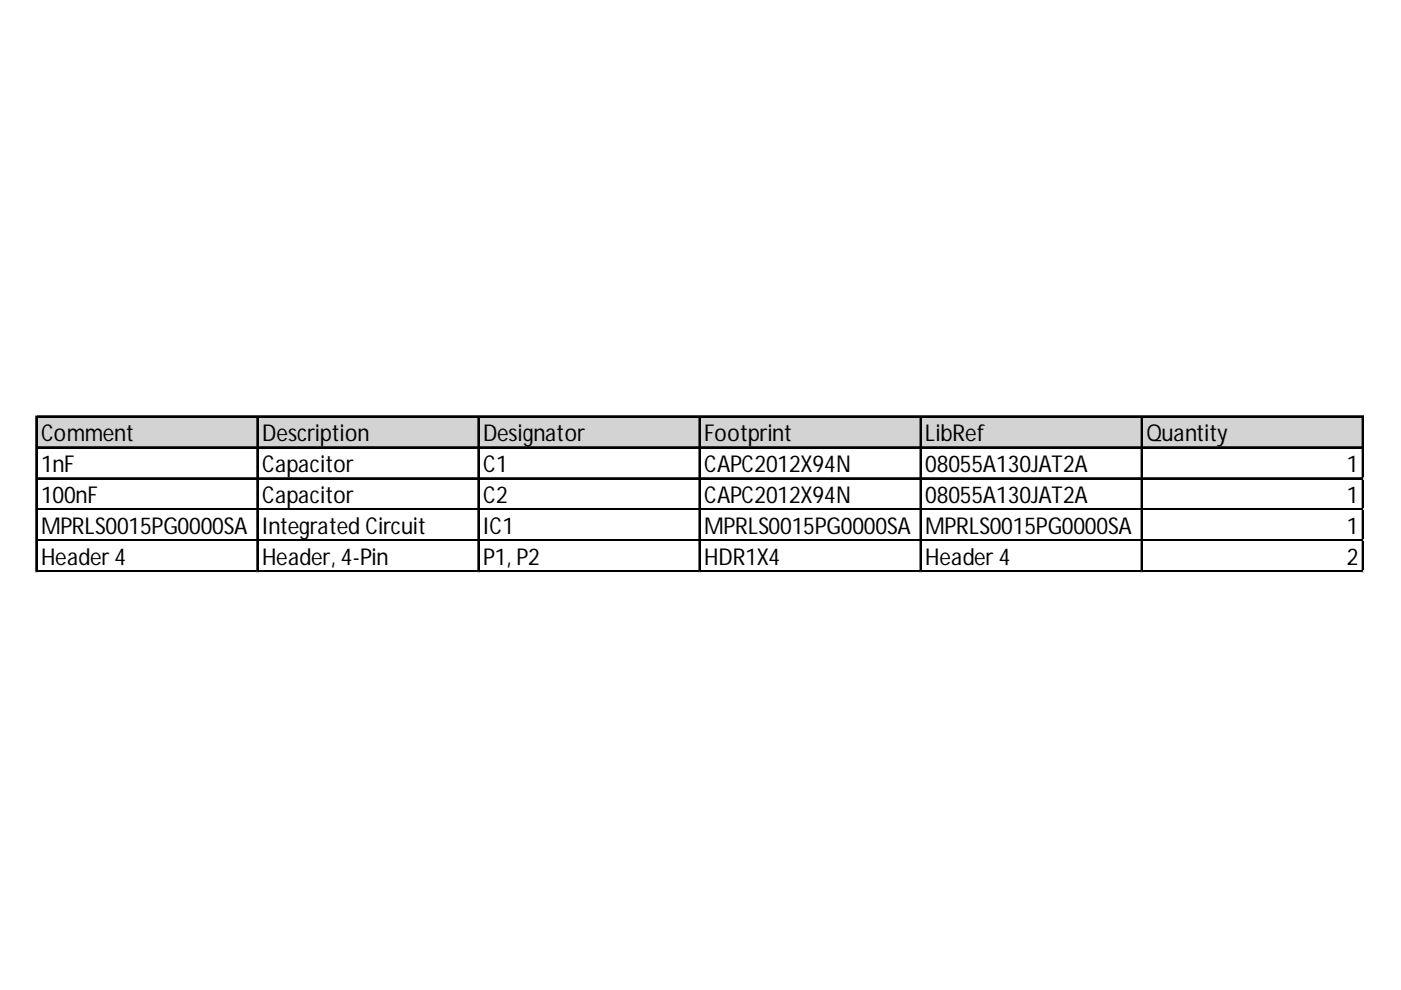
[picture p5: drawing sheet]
<svg xmlns="http://www.w3.org/2000/svg" width="297mm" height="210mm" viewBox="0 0 297 210" stroke-linecap="round" stroke-linejoin="round" font-family="sans-serif">
<defs><g id="words">
<g font-size="4.9">
<text x="8.7" y="93.4">Comment</text>
<text x="55.6" y="93.4">Description</text>
<text x="102.4" y="93.4">Designator</text>
<text x="149.3" y="93.4">Footprint</text>
<text x="196.2" y="93.4">LibRef</text>
<text x="243.1" y="93.4">Quantity</text>
<text x="8.7" y="100">1nF</text>
<text x="55.6" y="100">Capacitor</text>
<text x="102.4" y="100">C1</text>
<text x="149.3" y="100">CAPC2012X94N</text>
<text x="196.2" y="100">08055A130JAT2A</text>
<text x="285.5" y="100">1</text>
<text x="8.7" y="106.6">100nF</text>
<text x="55.6" y="106.6">Capacitor</text>
<text x="102.4" y="106.6">C2</text>
<text x="149.3" y="106.6">CAPC2012X94N</text>
<text x="196.2" y="106.6">08055A130JAT2A</text>
<text x="285.5" y="106.6">1</text>
<text x="8.7" y="113.1">MPRLS0015PG0000SA</text>
<text x="55.6" y="113.1">Integrated Circuit</text>
<text x="102.4" y="113.1">IC1</text>
<text x="149.3" y="113.1">MPRLS0015PG0000SA</text>
<text x="196.2" y="113.1">MPRLS0015PG0000SA</text>
<text x="285.5" y="113.1">1</text>
<text x="8.7" y="119.7">Header4</text>
<text x="55.6" y="119.7">Header, 4-Pin</text>
<text x="102.4" y="119.7">P1, P2</text>
<text x="149.3" y="119.7">HDR1X4</text>
<text x="196.2" y="119.7">Header4</text>
<text x="285.5" y="119.7">2</text>
</g>
</g></defs>
<path d="M7.8 88.4h281.4v6.6h-281.4z" fill="#d3d3d3"/>
<g fill="none" stroke="#000" stroke-width=".27">
<path d="M7.6 88.2v33.1M7.7 88.2v33.1M7.9 88.2h281.2M7.9 88.3h281.2M7.9 94.8h281.2M7.9 94.9h281.2M54.5 88.5v32.8M54.6 88.5v32.8M101.4 88.5v32.8M101.5 88.5v32.8M148.2 88.5v32.8M148.4 88.5v32.8"/>
<path d="M195.1 88.5v32.8M195.2 88.5v32.8M242 88.5v32.8M242.1 88.5v32.8M288.8 88.5v32.8M289 88.5v32.8M7.9 101.3h281.2M7.9 101.5h281.2M7.9 107.9h281.2M7.9 108h281.2M7.9 114.5h281.2M7.9 114.6h281.2"/>
<path d="M7.9 121h281.2M7.9 121.2h281.2"/>
</g>
<path d="M7.6 121.3h.1" fill="none" stroke="#d4d4d4" stroke-width=".27"/>
<path d="M7.6 121.3h.3z" fill="#d4d4d4"/>
<path d="M54.5 121.3h.1" fill="none" stroke="#d4d4d4" stroke-width=".27"/>
<path d="M54.5 121.3h.3z" fill="#d4d4d4"/>
<path d="M101.4 121.3h.1" fill="none" stroke="#d4d4d4" stroke-width=".27"/>
<path d="M101.4 121.3h.2z" fill="#d4d4d4"/>
<path d="M148.2 121.3h.1" fill="none" stroke="#d4d4d4" stroke-width=".27"/>
<path d="M148.2 121.3h.3z" fill="#d4d4d4"/>
<path d="M195.1 121.3h.1" fill="none" stroke="#d4d4d4" stroke-width=".27"/>
<path d="M195.1 121.3h.3z" fill="#d4d4d4"/>
<path d="M242 121.3h.1" fill="none" stroke="#d4d4d4" stroke-width=".27"/>
<path d="M242 121.3h.2z" fill="#d4d4d4"/>
<path d="M288.8 121.3h.1" fill="none" stroke="#d4d4d4" stroke-width=".27"/>
<path d="M288.8 121.3h.3z" fill="#d4d4d4"/>
<path d="M289.1 101.3h.1" fill="none" stroke="#d4d4d4" stroke-width=".27"/>
<path d="M289.1 101.3l.1 .3z" fill="#d4d4d4"/>
<path d="M289.1 107.9h.1" fill="none" stroke="#d4d4d4" stroke-width=".27"/>
<path d="M289.1 107.9l.1 .3z" fill="#d4d4d4"/>
<path d="M289.1 114.5h.1" fill="none" stroke="#d4d4d4" stroke-width=".27"/>
<path d="M289.1 114.5l.1 .2z" fill="#d4d4d4"/>
<path d="M289.1 121h.1" fill="none" stroke="#d4d4d4" stroke-width=".27"/>
<path d="M289.1 121l.1 .3z" fill="#d4d4d4"/>
<use href="#words"/>
</svg>
